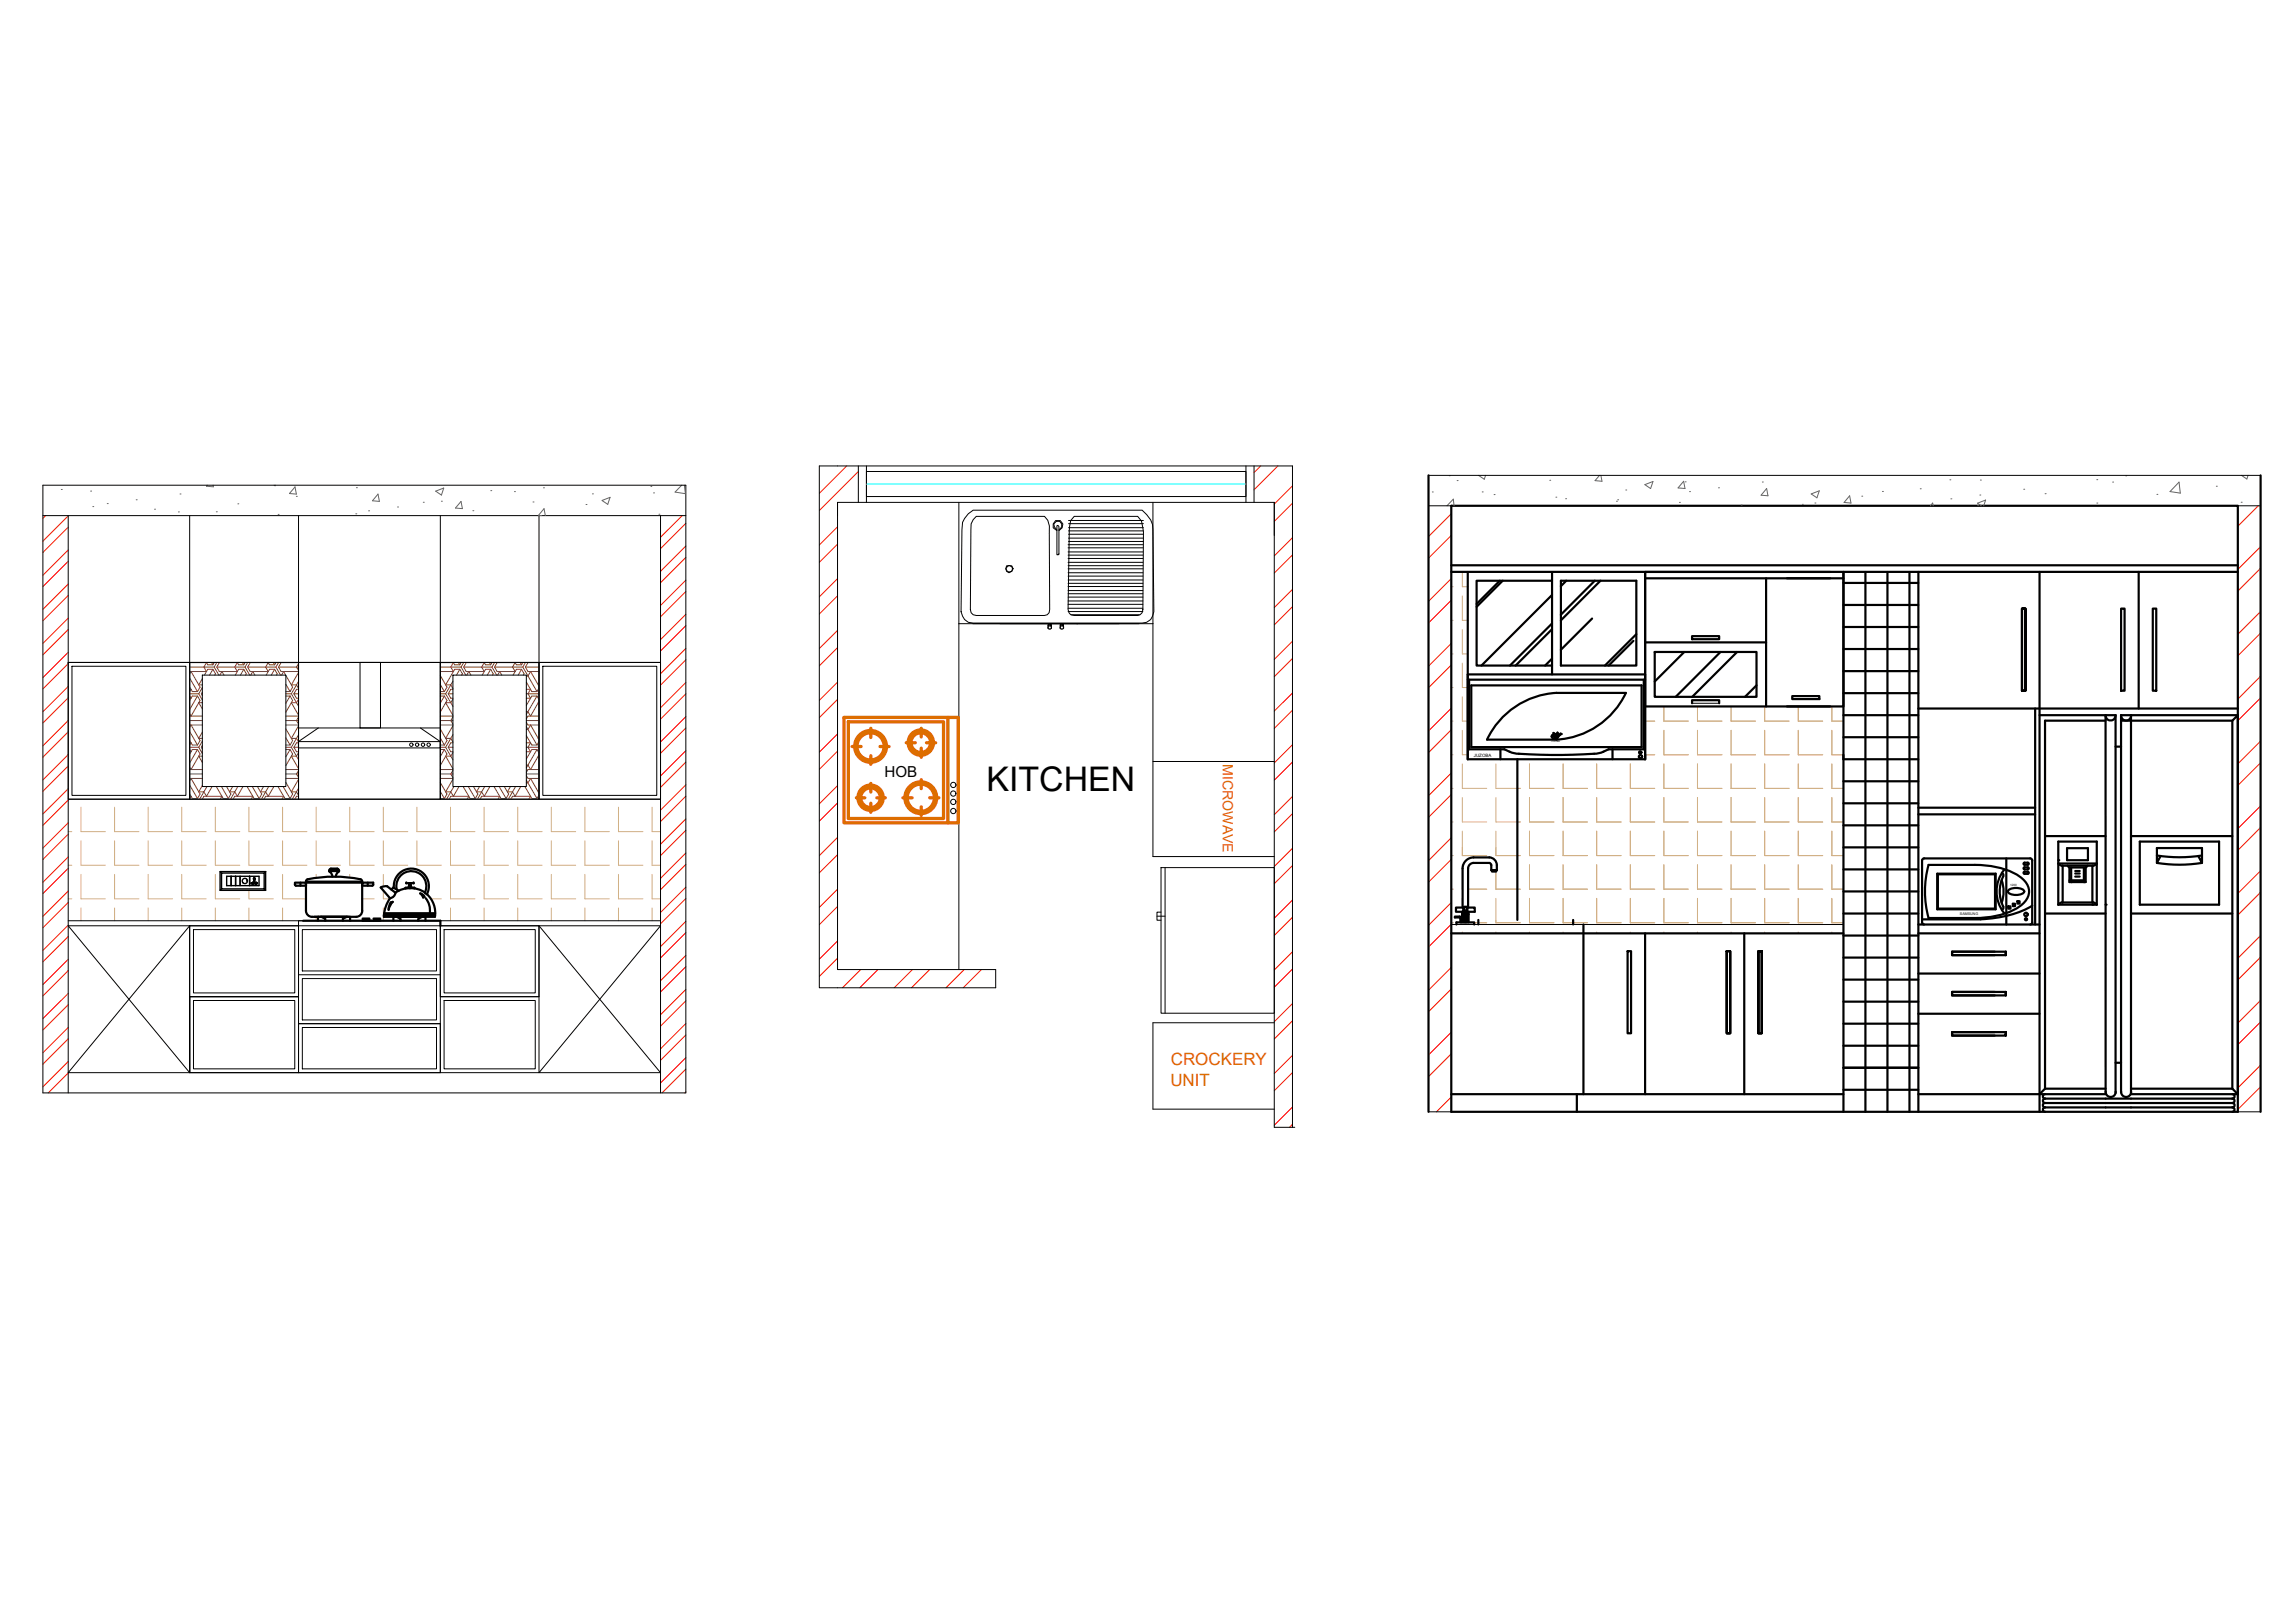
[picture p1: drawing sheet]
<svg xmlns="http://www.w3.org/2000/svg" width="420mm" height="297mm" viewBox="0 0 420 297" stroke-linecap="round" stroke-linejoin="round" font-family="sans-serif">
<defs><g id="words">
<text font-size="6.2" x="180.6" y="144.7">KITCHEN</text>
<g font-size="3.1" fill="#dd6e00">
<text x="214.4" y="195">CROCKERY</text>
<text x="214.3" y="198.7">UNIT</text>
</g>
<text font-size="2.8" x="161.9" y="142.3">HOB</text>
<text font-size="2.6" fill="#dd6e00" x="223.9" y="139.8" transform="rotate(90 223.9 139.8)">MICROWAVE</text>
<text font-size=".8" x="269.8" y="138.6">JUZOBA</text>
<text font-size=".7" x="358.8" y="167.4">SAMSUNG</text>
<text font-size=".6" x="368" y="162.1">1200</text>
<text font-size=".4" x="284" y="135.8">JUZOBA</text>
</g></defs>
<!-- layer: 0 -->
<g fill="none" stroke="#f00" stroke-width=".18">
<path d="M8.4 94.4l-.5 .5M12.5 96.5l-4.6 4.6M12.5 94.4l-4.6 4.6M124.9 94.4l-4 3.9M125.6 95.8l-4.7 4.6M125.6 99.9l-4.7 4.7M153.3 96.4l-3.3 3.4M153.3 99.6l-3.3 3.3M155 85.3l-5 5M157.1 86.3l-7.1 7.1M230.8 85.3l-1.2 1.2M234 85.3l-4.4 4.3"/>
<path d="M236.6 88.9l-3.3 3.4M236.6 98.4l-3.3 3.3M236.6 92.1l-3.3 3.3M265.7 94l-4.2 4.2M265.7 98l-4.2 4.2M413.4 92.6l-3.7 3.7M12.5 115.2l-4.6 4.7M12.5 109l-4.6 4.6M12.5 102.7l-4.6 4.7M12.5 119.4l-4.6 4.6M12.5 113.1l-4.6 4.7M12.5 106.9l-4.6 4.6"/>
<path d="M12.5 100.7l-4.6 4.6M125.6 114.5l-4.7 4.6M125.6 108.3l-4.7 4.6M125.6 102l-4.7 4.7M125.6 118.7l-4.7 4.6M125.6 112.4l-4.7 4.7M125.6 106.2l-4.7 4.6M153.3 105.9l-3.3 3.3M153.3 115.4l-3.3 3.3M153.3 109.1l-3.3 3.3M153.3 118.5l-3.3 3.4M236.6 107.9l-3.3 3.3"/>
<path d="M236.6 117.3l-3.3 3.4M236.6 101.6l-3.3 3.3M236.6 111l-3.3 3.4M265.7 105.9l-4.2 4.2M265.7 117.7l-4.2 4.2M265.7 109.8l-4.2 4.2M413.9 100.1l-4.2 4.1M413.9 111.9l-4.2 4.2M413.9 104l-4.2 4.2M413.9 115.9l-4.2 4.1M12.5 133.9l-4.6 4.7M12.5 127.7l-4.6 4.6"/>
<path d="M12.5 121.5l-4.6 4.6M12.5 138.1l-4.6 4.6M12.5 131.9l-4.6 4.6M12.5 125.6l-4.6 4.7M125.6 139.5l-4.7 4.6M125.6 133.2l-4.7 4.7M125.6 127l-4.7 4.6M125.6 120.8l-4.7 4.6M125.6 137.4l-4.7 4.6M125.6 131.2l-4.7 4.6M125.6 124.9l-4.7 4.6M153.3 124.8l-3.3 3.4"/>
<path d="M153.3 134.3l-3.3 3.4M153.3 128l-3.3 3.3M153.3 137.5l-3.3 3.3M236.6 126.8l-3.3 3.4M236.6 136.3l-3.3 3.3M236.6 120.5l-3.3 3.3M236.6 130l-3.3 3.3M236.6 139.5l-3.3 3.3M265.7 129.6l-4.2 4.2M265.7 121.7l-4.2 4.2M265.7 133.6l-4.2 4.1M413.9 123.8l-4.2 4.1"/>
<path d="M413.9 135.6l-4.2 4.2M413.9 127.7l-4.2 4.2M413.9 139.6l-4.2 4.2M12.5 158.9l-4.6 4.7M12.5 152.7l-4.6 4.6M12.5 146.4l-4.6 4.7M12.5 140.2l-4.6 4.6M12.5 156.8l-4.6 4.7M12.5 150.6l-4.6 4.6M12.5 144.4l-4.6 4.6M125.6 158.2l-4.7 4.6M125.6 152l-4.7 4.6"/>
<path d="M125.6 145.7l-4.7 4.7M125.6 156.1l-4.7 4.7M125.6 149.9l-4.7 4.6M125.6 143.6l-4.7 4.7M153.3 143.8l-3.3 3.3M153.3 153.3l-3.3 3.3M153.3 146.9l-3.3 3.4M153.3 156.4l-3.3 3.4M236.6 145.8l-3.3 3.3M236.6 155.2l-3.3 3.4M236.6 148.9l-3.3 3.4M236.6 158.4l-3.3 3.3"/>
<path d="M265.7 141.5l-4.2 4.1M265.7 153.3l-4.2 4.2M265.7 145.4l-4.2 4.2M265.7 157.3l-4.2 4.2M413.9 147.5l-4.2 4.2M413.9 159.4l-4.2 4.1M413.9 151.4l-4.2 4.2M12.5 177.6l-4.6 4.7M12.5 171.4l-4.6 4.6M12.5 165.2l-4.6 4.6M12.5 175.6l-4.6 4.6M12.5 169.3l-4.6 4.7"/>
<path d="M12.5 163.1l-4.6 4.6M125.6 176.9l-4.7 4.7M125.6 170.7l-4.7 4.6M125.6 164.5l-4.7 4.6M125.6 174.9l-4.7 4.6M125.6 168.6l-4.7 4.6M125.6 162.4l-4.7 4.6M153.3 162.7l-3.3 3.4M153.3 172.2l-3.3 3.3M153.3 165.9l-3.3 3.3M153.3 175.4l-3.3 3.3M157.6 177.4l-3.4 3.4"/>
<path d="M160.7 177.4l-3.3 3.4M167 177.4l-3.3 3.4M170.2 177.4l-3.3 3.4M176.5 177.4l-3.3 3.4M179.7 177.4l-3.3 3.4M236.6 164.7l-3.3 3.3M236.6 174.2l-3.3 3.3M236.6 167.9l-3.3 3.3M236.6 177.4l-3.3 3.3M265.7 165.2l-4.2 4.2M265.7 177.1l-4.2 4.1M265.7 169.1l-4.2 4.2"/>
<path d="M413.9 171.2l-4.2 4.2M413.9 163.3l-4.2 4.2M413.9 175.2l-4.2 4.1M12.5 196.4l-3.7 3.6M12.5 190.1l-4.6 4.7M12.5 183.9l-4.6 4.6M12.5 194.3l-4.6 4.6M12.5 188l-4.6 4.7M12.5 181.8l-4.6 4.6M125.6 181.1l-4.7 4.6M125.6 195.7l-4.4 4.3M125.6 189.4l-4.7 4.7"/>
<path d="M125.6 183.2l-4.7 4.6M125.6 199.8l-.2 .2M125.6 193.6l-4.7 4.6M125.6 187.3l-4.7 4.7M236.6 183.7l-3.3 3.3M236.6 193.1l-3.3 3.4M236.6 186.8l-3.3 3.4M236.6 196.3l-3.3 3.3M265.7 188.9l-4.2 4.2M265.7 181l-4.2 4.2M265.7 192.9l-4.2 4.1M413.9 183.1l-4.2 4.1"/>
<path d="M413.9 194.9l-4.2 4.2M413.9 187l-4.2 4.2M413.9 198.9l-4.2 4.2M236.6 202.6l-3.3 3.3M236.6 205.8l-.5 .5M265.7 200.8l-2.7 2.7"/>
</g>
<g fill="none" stroke="#000" stroke-width=".18">
<path d="M7.9 88.8h117.7v111.2h-117.7zM7.9 94.4h117.7M12.5 94.4v105.6M34.7 94.4v51.9M54.7 94.4v51.9M80.6 94.4v51.9M98.7 94.4v51.9M120.9 94.4v105.6M153.3 94.4v-2.5h80v114.4h3.7M153.3 91.9v85.5h29v3.4h-32.3v-95.5h86.6v121M157.1 85.3v6.6M158.6 86.3h69.5v4.6h-69.5z"/>
<path d="M158.6 85.3v6.6M175.5 91.9v85.5M177.3 94l.9-.6h30.9a4.3 4.3 0 0 1 2 3.5l.1 15.1a2.1 2.1 0 0 1-2.1 2h-30.9a2.21 2.21 0 0 1-2.3-2l.2-15 .1-1.4zM178.7 94.5h12.5l.6 .7 .3 1.1 .1 15.3-.1 .5-.4 .4-.5 .1h-12.5l-.5-.1-.4-.4-.1-.5 .1-15.7 .4-.8zM193.5 97.1l-.7-.5v-.7l.5-.6h.8l.5 .6-.2 .7-.5 .5M193.5 97l-.4-.5-.2-.6 .5-.5h.6l.4 .5v.6l-.5 .5M193.5 96.2h.1l.3 .2v5l-.1 .1h-.3zM195.5 99.7h13.7M195.6 95.3h13.7M195.6 95.8h13.7M195.6 96.6h13.7M195.6 97.2h13.7"/>
<path d="M195.6 97.8h13.7M195.6 98.5h13.7M195.6 99.1h13.7M196.7 94.5h11.6l.7 .9 .3 1.9-.1 14.3-.1 .5-.4 .4-.4 .1h-11.6l-.7-.1-.3-.4-.2-.5 .3-14.6 .2-1.7zM211.1 91.9v64.9h22.2M228.1 85.3v6.6M229.6 85.3v6.6M261.5 87h152.4M261.5 92.6h4.2M409.7 92.6h4.2M175.5 114.1h35.6M184.3 103.6h.9l.3 .5-.3 .5-.5 .2-.4-.2-.2-.5z"/>
<path d="M184.4 103.7l.3-.2 .5 .2 .2 .4-.2 .5-.5 .1-.3-.1-.3-.5zM191.9 114.5v.4M191.9 114.1v.7a.32 .32 0 0 0 .3 .3 .32 .32 0 0 0 .3-.3v-.3M191.9 114.1v.5h.1v-.5M192.2 114.1v.5M192.3 114.1v.5h.1v-.5M192.4 114.1l.1 .8M194.1 114.5v.4M194.3 114.1l-.1 .5-.1-.5v.7a.32 .32 0 0 0 .3 .3 .32 .32 0 0 0 .3-.3v-.3M194.4 114.1v.5M194.5 114.1l.1 .5h.1l-.1-.5M194.7 114.1v.8"/>
<path d="M195.5 111.9h13.7M195.5 111.3h13.7M195.5 110.6h13.7M195.5 110h13.7M195.5 109.3h13.7M195.5 108.7h13.7M195.5 108.1h13.7M195.5 107.3h13.7M195.5 106.8h13.7M195.5 100.3h13.7M195.5 101h13.7M195.5 101.6h13.7"/>
<path d="M195.5 102.2h13.7M195.5 102.9h13.7M195.5 103.5h13.7M195.5 104.1h13.7M195.5 104.8h13.7M195.5 105.4h13.7M195.5 106.1h13.7M196.1 112.5h12.5M12.5 121.2h22.2v25.1h-22.2zM12.5 121.2h108.4M13.2 121.9h20.8v23.7h-20.8zM34.7 121.2h20v25.1h-20z"/>
<path d="M37 123.6h15.3v20.4h-15.3zM54.6 135.7h26v1.2h-26zM54.7 121.2h25.9v25.1h-25.9zM54.7 133.2h25.9M58.3 133.2l-3.7 2.5M65.9 121.2h3.8v12h-3.8zM77 133.2l3.6 2.5M80.6 121.2h18.1v25.1h-18.1zM82.9 123.6h13.5v20.4h-13.5zM98.7 121.2h22.2v25.1h-22.2zM99.4 121.9h20.8v23.7h-20.8zM211.1 139.4h22.2"/>
<path d="M309.8 128.7h4.9M12.5 146.3h108.4M212.6 158.8h20.7v26.6h-20.7zM213.3 158.8v26.6M12.5 168.5h108.4M34.7 169.4h20v13h-20zM34.7 169.4l-22.2 26.9h108.4l-22.2-26.9v26.9l22.2-26.9h-108.4l22.2 26.9M34.7 169.4v26.9M35.4 170.1h18.6v11.6h-18.6zM54.7 178.4h25.9M55.4 179.1h24.5v7.6h-24.5zM55.4 170.1h24.5v7.6h-24.5z"/>
<path d="M55.5 168.5h-.8v27.8M68.4 168.1v.4M80.6 169.4h18.1v13h-18.1zM80.6 169.4v26.9M81.3 170.1h16.7v11.6h-16.7zM211.8 167.7h1.5M212.6 166.9h-.8v1.5h.8M265.7 169.2h71.8M34.7 196.3v-13.9v13.9M34.7 182.4h20v13.9h-20zM34.7 182.4h20M35.4 183.1h18.6v12.5h-18.6z"/>
<path d="M54.7 187.4h25.9v8.9h-25.9zM54.7 187.4h25.9M55.4 188.1h24.5v7.5h-24.5zM80.6 182.4h18.1M81.3 183.1h16.7v12.5h-16.7zM233.3 187.2h-22.2v15.8h22.2M261.5 203.5h4.2M409.7 203.5h4.2"/>
<circle cx="75.3" cy="136.3" r=".31"/>
<circle cx="76.4" cy="136.3" r=".31"/>
<circle cx="77.4" cy="136.3" r=".31"/>
<circle cx="78.5" cy="136.3" r=".31"/>
<circle cx="174.5" cy="145.2" r=".48"/>
<circle cx="174.5" cy="143.7" r=".48"/>
<circle cx="174.5" cy="148.4" r=".48"/>
<circle cx="174.5" cy="146.8" r=".48"/>
</g>
<!-- layer: PDF3_furniture -->
<g fill="none" stroke="#dd6d00" stroke-width=".6">
<path d="M154.5 131.3h20.9v19.3h-20.9zM155.3 132.1h17.4v17.7h-17.4zM156 136.6h1.6M159.4 133.3v1.7M159.4 138.3v1.6M161.1 136.6h1.7M165.9 135.9h1.7M168.7 133.3v1.6M168.7 136.9v1.7M169.6 135.9h1.7M173.5 131.3v19.3M156.8 146h1.5"/>
<path d="M159.4 143.4v1.6M159.4 147v1.7M160.5 146h1.6M165.3 146h1.7M168.7 142.7v1.6M168.7 147.7v1.5M170.2 146h1.7"/>
<circle cx="159.4" cy="136.6" r="2.91"/>
<circle cx="159.4" cy="136.6" r="2.49"/>
<circle cx="168.6" cy="135.9" r="1.8"/>
<circle cx="168.6" cy="135.9" r="2.31"/>
<circle cx="159.4" cy="146" r="1.8"/>
<circle cx="159.4" cy="146" r="2.31"/>
<circle cx="168.6" cy="146" r="2.91"/>
<circle cx="168.6" cy="146" r="2.49"/>
</g>
<!-- layer: 0 -->
<path d="M228.1 88.6h-69.5" fill="none" stroke="#0ff" stroke-width=".18"/>
<g fill="none" stroke="#d0b084" stroke-width=".18">
<path d="M265.7 107.4h.3M265.7 113.5h.3M265.7 119.7h.3M267.7 104.7v2.7h1M267.7 109.1v4.4h1M267.7 115.2v4.5h1M265.7 132h.3M265.7 138.1h.3M265.7 125.8h.3M267.7 127.5v4.5h1M267.7 133.7v4.4h1M267.7 139.8v4.5h4.5"/>
<path d="M267.7 121.4v4.4h1M273.9 139.8v4.5h4.4M280 139.8v4.5h4.5M286.2 139.8v4.5h4.4M292.3 139.8v4.5h4.5M298.5 139.8v4.5h4.4M301.2 132h1.7M301.2 138.1h1.7M304.6 129.3v2.7h4.5M304.6 133.7v4.4h4.5M304.6 139.8v4.5h4.5M310.8 129.3v2.7h4.4"/>
<path d="M310.8 133.7v4.4h4.4M310.8 139.8v4.5h4.4M316.9 129.3v2.7h4.5M316.9 133.7v4.4h4.5M316.9 139.8v4.5h4.5M323.1 129.3v2.7h4.4M323.1 133.7v4.4h4.4M323.1 139.8v4.5h4.4M329.2 129.3v2.7h4.5M329.2 133.7v4.4h4.5M329.2 139.8v4.5h4.5M335.4 129.3v2.7h2.1"/>
<path d="M335.4 133.7v4.4h2.1M335.4 139.8v4.5h2.1M12.5 152.2h.6M12.5 158.4h.6M14.8 147.7v4.5h4.5M14.8 153.9v4.5h4.5M21 147.7v4.5h4.4M21 153.9v4.5h4.4M27.1 147.7v4.5h4.5M27.1 153.9v4.5h4.5M33.3 147.7v4.5h4.5M33.3 153.9v4.5h4.5"/>
<path d="M39.4 147.7v4.5h4.5M39.4 153.9v4.5h4.5M45.6 147.7v4.5h4.4M45.6 153.9v4.5h4.4M51.7 147.7v4.5h4.5M51.7 153.9v4.5h4.5M57.9 147.7v4.5h4.4M57.9 153.9v4.5h4.4M64 147.7v4.5h4.5M64 153.9v4.5h4.5M70.2 147.7v4.5h4.5M70.2 153.9v4.5h4.5"/>
<path d="M76.3 147.7v4.5h4.5M76.3 153.9v4.5h4.5M82.5 147.7v4.5h4.5M82.5 153.9v4.5h4.5M88.6 147.7v4.5h4.5M88.6 153.9v4.5h4.5M94.8 147.7v4.5h4.5M94.8 153.9v4.5h4.5M100.9 147.7v4.5h4.5M100.9 153.9v4.5h4.5M107.1 147.7v4.5h4.5M107.1 153.9v4.5h4.5"/>
<path d="M113.2 147.7v4.5h4.5M113.2 153.9v4.5h4.5M119.4 147.7v4.5h1.5M119.4 153.9v4.5h1.5M265.7 144.3h.3M265.7 150.4h.3M265.7 156.6h.3M267.7 146v4.4h4.5M267.7 152.1v4.5h4.5M267.7 158.3l.1 4.4M273.9 156.6h4.4zM273.9 146v4.4h4.4"/>
<path d="M273.9 159.5v3.2h4.4M273.9 152.1v4.5M280 146v4.4h4.5M280 152.1v4.5h4.5M280 158.3v4.4h4.5M286.2 146v4.4h4.4M286.2 152.1v4.5h4.4M286.2 158.3v4.4h4.4M292.3 146v4.4h4.5M292.3 152.1v4.5h4.5M292.3 158.3v4.4h4.5M298.5 146v4.4h4.4"/>
<path d="M298.5 152.1v4.5h4.4M298.5 158.3v4.4h4.4M304.6 146v4.4h4.5M304.6 152.1v4.5h4.5M304.6 158.3v4.4h4.5M310.8 146v4.4h4.4M310.8 152.1v4.5h4.4M310.8 158.3v4.4h4.4M316.9 146v4.4h4.5M316.9 152.1v4.5h4.5M316.9 158.3v4.4h4.5M323.1 146v4.4h4.4"/>
<path d="M323.1 152.1v4.5h4.4M323.1 158.3v4.4h4.4M329.2 146v4.4h4.5M329.2 152.1v4.5h4.5M329.2 158.3v4.4h4.5M335.4 146v4.4h2.1M335.4 152.1v4.5h2.1M335.4 158.3v4.4h2.1M12.5 164.5h.6M14.8 160v4.5h4.5M14.8 166.2v2.3M21 160v4.5h4.4"/>
<path d="M21 166.2v2.3M27.1 160v4.5h4.5M27.1 166.2v2.3M33.3 160v4.5h4.5M33.3 166.2v2.3M39.4 160v4.5h4.5M39.4 166.2v2.3M45.6 162.9v1.6h4.4M45.6 166.2v2.3M51.7 160v4.5h4.3M51.7 166.2v2.3M57.9 160v.7"/>
<path d="M57.9 167.8v.7M64 160v.6M66.3 164.5h2.2M70.2 163v1.5h1.1M70.2 160v2.2M70.2 166.2v2.3M78.9 164.5h1.9M82.5 160v4.5h4.5M82.5 166.2v2.3M88.6 160v4.5h4.5M88.6 166.2v2.3M94.8 160v4.5h4.5"/>
<path d="M94.8 166.2v2.3M100.9 160v4.5h4.5M100.9 166.2v2.3M107.1 160v4.5h4.5M107.1 166.2v2.3M113.2 160v4.5h4.5M113.2 166.2v2.3M119.4 160v4.5h1.5M119.4 166.2v2.3M265.7 162.7h.3M265.7 168.9h.3M267.7 168.8l4.5 .1"/>
<path d="M267.7 164.4v1.7M267.7 170.6v.2M268.8 162.7h3.4M273.9 164.4v4.5h4.4M273.9 170.6v.2M280 164.4v4.5h4.5M280 170.6v.2M286.2 164.4v4.5h4.4M286.2 170.6v.2M292.3 164.4v4.5h4.5M292.3 170.6v.2M298.5 164.4v4.5h4.4"/>
<path d="M298.5 170.6v.2M304.6 164.4v4.5h4.5M304.6 170.6v.2M310.8 164.4v4.5h4.4M310.8 170.6v.2M316.9 164.4v4.5h4.5M316.9 170.6v.2M323.1 164.4v4.5h4.4M323.1 170.6v.2M329.2 164.4v4.5h4.5M329.2 170.6v.2M335.4 164.4v4.5h2.1"/>
<path d="M335.4 170.6v.2"/>
</g>
<!-- layer: Edges -->
<g fill="none" stroke="#000" stroke-width=".25">
<path d="M40.3 159.5h8.3v3.4h-8.3zM40.3 159.5l.3 .3M40.6 159.8h7.8v2.9h-7.8zM48.6 159.5l-.2 .3M40.6 162.7l-.3 .2M42.3 160.4v1.7h-.8v-1.7h2.4v1.7h-.8v-1.7M42.3 160.4v1.7h.8v-1.7M44 160.4h1.7v1.7h-1.7zM45.3 161.2h-.1a.42 .42 0 0 1-.3 .5 .42 .42 0 0 1-.5-.3 .47 .47 0 0 1 .3-.6 .47 .47 0 0 1 .6 .4M45.7 160.4h1.7v1.7h-1.7zM46.1 161.6h-.1v.1l.2 .1M46.1 161.7h.2"/>
<path d="M46.1 161.6h.1M46.1 161.7h.1M46.1 161.5h.1M46.1 161.5v.1M46.1 161.5l.2 .1M46.3 161.6h.1M46.3 161.5h.1M46.3 161.5v.1M46.3 161.7v.1M46.3 161.8h.1M46.3 161.6v.2M46.4 160.9l.1 .1"/>
<path d="M46.5 161v.3a.15 .15 0 0 0 .2-.1 .15 .15 0 0 0-.1-.2M46.5 161.4h.1v.3h-.1zM46.6 161h.1M46.7 160.8h.1M46.7 160.9l-.1 .1M46.7 160.9l-.1-.3h-.1l-.1 .3M46.7 160.9h.1M46.7 161.8h.1M46.8 161.7h-.1M46.8 161.6h.1M46.8 161.6v.1M46.8 161.7l-.1 .1"/>
<path d="M46.8 161.8h.1M46.8 161.5h.1M46.8 161.5v.1M46.8 161.7v.1M46.8 161.7h.1M46.8 161.6h.3v.1l-.2 .1M46.8 161.7l.1 .1M46.9 161.8h.1M47 161.7h.1M48.4 162.7l.2 .2"/>
</g>
<!-- layer: 0 -->
<g fill="none" stroke="#7a422e" stroke-width=".18">
<path d="M34.7 136.8h1.7M34.7 131.9h2.3M34.7 127h1.7M34.7 122.1h4.5M34.7 124.1l1.5 2.5M34.7 133.9l1.5 2.5M34.7 123.3l.3-.4 1.6 2.9-.4 .8M34.7 133.1l.3-.4 1.6 2.8-.4 .9M34.7 135.5l.5 .9h1M34.7 125.7l.5 .9h1M34.7 121.3h3.1l-.5 .8 .5 .8h-3.1M34.7 126.2h.3l-.3 .4"/>
<path d="M34.7 135.9h.3l-.3 .5M34.7 127.4l.3 .4h-.3M34.7 137.1l.3 .5h-.3M34.7 131.1h2.3M34.7 132.7h2.3M35 121.2v.1M36.2 127.4l-1.5 2.5M36.2 137.2l-1.5 2.4M36.2 127.4l.4 .8-1.6 2.9-.3-.5M36.2 137.2l.4 .8-1.6 2.8-.3-.4M36.2 137.2h-1l-.5 .8M36.2 127.4h-1l-.5 .8"/>
<path d="M36.4 127l.6 1.1M36.4 136.8l.6 1.1M36.9 136.8h.1M36.9 127h.1M36.9 127l.1 .3M36.9 136.8l.1 .3M37 125.8l-.6 1.2M37 135.6l-.6 1.2M37 126.7l-.1 .3M37 136.4l-.1 .4M37 138.4h-.6l.6 1.1M37 128.6h-.6l.6 1.1"/>
<path d="M37 134l-.6 1.1h.6M37 124.2l-.6 1.1h.6M37.8 121.2l.2 .5h1M38.7 121.2l.3 .5M39 122.5l-.6 1.1M39 122.5l.5 .8-.2 .3M39 122.5h-1l-.6 1.1M39.2 122.1l.9 1.5M39.2 121.2l-.2 .5M39.7 122.1h5.2M39.7 121.2l-.5 .9M40.2 121.3h3.3l-.5 .8 .5 .8h-3.3l-.5-.8z"/>
<path d="M40.2 123.6l.4-.7 .4 .7M40.6 121.2h.1M43.4 121.2l.3 .5h.9M44.4 121.2l.2 .5M44.6 122.5l-.6 1.1M44.6 122.5l.5 .8-.1 .3M44.6 122.5h-.9l-.6 1.1M44.9 122.1l.8 1.5M44.9 121.2l-.3 .5M45.3 122.1h5.2M45.3 121.2l-.4 .9M45.8 121.3h3.3l-.5 .8 .5 .8h-3.3l-.5-.8z"/>
<path d="M45.9 123.6l.4-.7 .4 .7M46.3 121.2v.1M49.1 121.2l.2 .5h1M50 121.2l.3 .5M50.3 122.5l-.6 1.1M50.3 122.5l.4 .8-.1 .3M50.3 122.5h-1l-.6 1.1M50.5 122.1l.9 1.5M50.5 121.2l-.2 .5M51 122.1h3.6M51 122.1l.5 .8h3.1M51 121.2l-.5 .9"/>
<path d="M51.6 123.6l.3-.7 .4 .7M51.9 121.2h.1M52.3 136.8h1M52.3 131.9h2.3M52.3 127h1M52.3 125.2l.8 1.4M52.3 135l.8 1.4M52.3 123.6l1.3 2.2-.5 .8M52.3 133.4l1.3 2.1-.5 .9M52.3 136.4h.8M52.3 126.6h.8M52.3 137.2h.8"/>
<path d="M52.3 127.4h.8M52.3 131.1h2.3M52.3 132.7h2.3M53.1 127.4l-.8 1.3M53.1 137.2l-.8 1.3M53.1 127.4l.5 .8-1.3 2.1M53.1 137.2l.5 .8-1.3 2.1M53.3 127l1.3 2.2M53.3 136.8l1.4 2.2M53.8 136.8h.8M53.8 127h.8M53.8 127l.5 .8h.3"/>
<path d="M53.8 136.8l.5 .8h.4M54.6 134.5l-1.3 2.3M54.6 135.9h-.3l-.5 .9M54.6 131.3l-.3 .6 .3 .6M54.6 132.9l-1.3 2.2h1l.3 .6M54.6 124.7l-1.3 2.3M54.6 121.3h-3.1l-.5 .8M54.6 126.2h-.3l-.5 .8M54.6 121.5l-.3 .6 .3 .6M54.6 128l-.3 .6h-1l1.3 2.3M54.6 123.1l-1.3 2.2h1l.3 .7M54.7 137.7l-.4 .7h-1l1.4 2.3"/>
<path d="M80.6 136.8h1M80.6 131.9h2.3M80.6 127h1M80.6 122.1h3.8M80.6 125.3l.8 1.3M80.6 135.1l.8 1.3M80.6 123.6l1.2 2.2-.4 .8M80.6 133.4l1.2 2.1-.4 .9M80.6 136.4h.8M80.6 126.6h.8M80.6 137.2h.8M80.6 127.4h.8"/>
<path d="M80.6 121.3h2.4l-.5 .8 .5 .8h-2.4M80.6 131.1h2.3M80.6 132.7h2.3M81.4 127.4l-.8 1.3M81.4 137.2l-.8 1.3M81.4 127.4l.4 .8-1.2 2.1M81.4 137.2l.4 .8-1.2 2.1M81.6 127l1.3 2.3M81.6 136.8l1.3 2.3M82.1 136.8h.8M82.1 127h.8M82.1 127l.4 .8h.4"/>
<path d="M82.1 136.8l.4 .8h.4M82.9 124.7l-1.3 2.3M82.9 134.5l-1.3 2.3M82.9 126.2h-.4l-.4 .8M82.9 135.9h-.4l-.4 .9M82.9 131.2l-.4 .7 .4 .7M82.9 127.9l-.4 .7h-.9l1.3 2.3M82.9 137.7l-.4 .7h-.9l1.3 2.3M82.9 132.8l-1.3 2.3h.9l.4 .7M83 121.2l.2 .5h1M83.9 121.2l.3 .5M84.2 122.5l-.6 1.1"/>
<path d="M84.2 122.5l.5 .8-.2 .3M84.2 122.5h-1l-1.6 2.8h.9l.4 .7M84.4 122.1l.9 1.5M84.4 121.2l-.2 .5M84.9 122.1h5.2M84.9 121.2l-.5 .9M85.4 121.3h3.3l-.5 .8 .5 .8h-3.3l-.5-.8zM85.4 123.6l.4-.7 .4 .7M85.8 121.2h.1M88.6 121.2l.3 .5h.9M89.6 121.2l.2 .5M89.8 122.5l-.6 1.1"/>
<path d="M89.8 122.5l.5 .8-.1 .3M89.8 122.5h-.9l-.6 1.1M90.1 122.1l.8 1.5M90.1 121.2l-.3 .5M90.5 122.1h5.2M90.6 121.2l-.5 .9M91 121.3h3.3l-.5 .8 .5 .8h-3.3l-.5-.8zM91.1 123.6l.4-.7 .4 .7M91.5 121.2h.1M94.3 121.2l.2 .5h1M95.2 121.2l.3 .5M95.5 122.5l-.6 1.1"/>
<path d="M95.5 122.5l.4 .8-.1 .3M95.5 122.5h-1l-.6 1.1M95.7 122.1l2.6 4.5M95.7 121.2l-.2 .5M96.2 122.1h2.5M96.2 122.1l.5 .8h2M96.2 121.2l-.5 .9M96.4 136.8h2.1M96.4 131.9h2.3M96.4 127h2.1M96.4 133l1.9 3.4M96.4 132.2l.3 .5h2"/>
<path d="M96.4 134.6l1 1.8h.9M96.4 124.8l1 1.8h.9M96.4 126.2h.7l-.4 .8 .4 .8h-.7M96.4 135.9h.7l-.4 .9 .4 .8h-.7M96.4 123.7h.3l.4-.8 1.6 2.7M96.4 133.5h.3l.4-.8 1.6 2.7M97.1 121.2v.1M98.3 127.4l-1.9 3.3M98.3 137.2l-1.9 3.3M98.3 127.4l.4 .6M98.3 137.2l.4 .6M98.3 137.2h-.9l-1 1.7"/>
<path d="M98.3 127.4h-.9l-1 1.7M98.5 127l.2 .2M98.5 136.8l.2 .2M98.7 126.7l-.2 .3M98.7 136.5l-.2 .3M98.7 121.3h-2l-.5 .8M98.7 131.1h-2l-.3 .5M98.7 125.9l-.4 .7M98.7 135.7l-.4 .7M98.7 138.4h-.2l.2 .2M98.7 128.6h-.2l.2 .2M98.7 128.4l-1.6 2.7-.4-.9h-.3"/>
<path d="M98.7 138.2l-1.6 2.6-.4-.8h-.3M98.7 134.9l-.2 .2h.2M98.7 125.1l-.2 .2h.2M34.7 141.7h2.3M34.7 143.7l1.5 2.4M34.7 142.9l.3-.4 1.6 2.8-.4 .8M34.7 145.3l.5 .8h1M34.7 145.7h.3l-.3 .5M34.7 140.8h2.3M34.7 142.5h2.3M37 146.3l.3-.6h3.3l-.3 .6M37 143.8l-.6 1.1h.9l.5 .8 1-1.7"/>
<path d="M37.9 144l-1.3 2.3M39.6 144l1.3 2.1h.9M40.5 144l1.3 2.1M41.5 144l.8 1.3-.5 .8M42.6 144l-.6 .9h1l.5 .8 1-1.7M42.7 146.3l.3-.6h3.3l-.3 .6M43.5 144l-1.3 2.3M45.2 144l1.3 2.1h1M46.2 144l1.3 2.1M47.1 144l.8 1.3-.4 .8M48.2 144l-.5 .9h.9l.5 .8 1-1.7M48.3 146.3l.3-.6h3.3l-.3 .6"/>
<path d="M49.2 144l-1.3 2.3M50.9 144l1.3 2.1h.9M51.8 144l1.3 2.1M52.3 141.7h2.4M52.3 143.2l1.3 2.1-.5 .8M52.3 140.8h2.4M52.3 142.5h2.4M54.7 144.3l-1.2 2M54.7 145.7h-.4l-.3 .6M54.7 141l-.4 .7 .4 .6M54.7 142.6l-1.4 2.3h1l.4 .7M80.6 141.7h2.3"/>
<path d="M80.6 144.9l.8 1.2M80.6 143.2l1.2 2.1-.4 .8M80.6 146.1h.8M80.6 140.8h2.3M80.6 142.5h2.3M82.2 146.3l.3-.6h3.3l-.3 .6M82.9 141l-.4 .7 .4 .6M82.9 142.6l-1.3 2.3h.9l.5 .8 1-1.7M83.1 144l-1.3 2.3M84.8 144l1.3 2.1h.9M85.7 144l1.3 2.1M86.7 144l.8 1.3-.5 .8"/>
<path d="M87.8 144l-.6 .9h1l.5 .8 1-1.7M87.9 146.3l.3-.6h3.3l-.3 .6M88.7 144l-1.3 2.3M90.4 144l1.3 2.1h1M91.4 144l1.3 2.1M92.3 144l.8 1.3-.4 .8M93.5 144l-.6 .9h.9l.5 .8 1-1.7M93.5 146.3l.3-.6h3.3l-.3 .6M94.4 144l-1.3 2.3M96.1 144l1.3 2.1h.9l.4-.6M96.4 143.3h.3l.4-.8 1.6 2.7M96.4 141.7h2.3"/>
<path d="M96.4 142.8l1.9 3.3M96.4 142l.3 .5h2M98.7 140.8h-2l-.3 .5M98.7 144.7l-.2 .2h.2"/>
</g>
<!-- layer: furniture -->
<g fill="none" stroke="#000" stroke-width=".4">
<path d="M261.5 87v116.5M265.7 92.6h144v110.9h-144zM413.9 87v116.5M265.7 104.7h144M265.7 103.5h144M268.7 104.7v34.3h32.5v-34.3M274.6 106.3l-4.3 4.2M275.1 106.3l-4.8 4.8M284.1 106.3h-13.8v15.5h13.8M284.1 104.7v18.7M284.1 114.1l-7.7 7.7M284.1 115.2l-6.6 6.6"/>
<path d="M284.1 108.9l-12.9 12.9M285.8 106.3h13.8v15.5h-13.8zM286.7 106.3l-.9 1M291.5 113.2l-5.7 5.7M292 106.3l-6.2 6.2M293 106.3l-7.2 7.2M299 117.3l-4.5 4.5M299.6 116.1l-5.8 5.7M301.2 105.8h36.3M301.2 117.6h22.1M302.9 119.3h18.7v8.2h-18.7zM308.3 119.3l-5.4 5.4"/>
<path d="M309.8 116.4h4.9v.6h-4.9zM315 119.3l-8.2 8.2M318 119.3l-8.2 8.2M323.3 105.8v23.5M335.1 104.7h-33.9v24.6h33.9M337.5 106.7h13.7M337.5 114.8h13.7M337.5 110.7h13.7M337.5 118.8h13.7M341.5 104.7v98.8M345.5 104.7v98.8M349.6 104.7v98.8"/>
<path d="M351.2 104.7v98.8M370.2 111.4v15v-15h.6v15h-.6h.6v-15zM373.4 104.7v98.8M388.3 111.4h.7v15h-.7zM391.5 104.7v25M394.1 111.4h.7v15h-.7zM268.7 123.4h32.5M268.7 124.4h32.5M269 124.4v12.7h6.4l1 .5M269.4 125.4h31.1v11.3h-31.1zM272.2 135.4a14.9 14.9 0 0 1 12.8-8.6h12.7a14.9 14.9 0 0 1-12.8 8.6h-12.7M274.7 137.1v1.9"/>
<path d="M277.8 139v29.4M284.1 120.5l-1.2 1.3M284.9 134.8l-.1-.2-.4-.5-.1 .4-.2 .1 .7 .3M285.1 134.8v-.7l-.3 .3 .2 .4M285.2 135a.62 .62 0 0 1-.7 .2 .62 .62 0 0 1-.4-.5 1.23 1.23 0 0 0 1.6-.4h.2l-.2 .1-.5 .6M295.2 137.1v1.9M300.9 124.4v12.7h-6.4l-1.4 .6a68.3 68.3 0 0 1-13.1 .4l-2.4-.2-1.2-.3M309.8 128.7v-.5h4.9v.5M321.6 125.4l-2.1 2.1M327.1 129.3h10.4v-24.6v98.8M328.1 127.4h5v.5h-5zM337.5 122.8h13.7"/>
<path d="M337.5 130.9h13.7M337.5 126.9h13.7M337.5 139h13.7M337.5 134.9h13.7M351.2 129.7h58.5M372.6 129.7v39.5M373.4 130.9h13.9M385.5 131.9h-11.1v67.3M387.3 130.9a.92 .92 0 0 1-.9 1 .92 .92 0 0 1-.9-1v69M387.3 130.9v69.1M387.3 136.6h1M388.3 131.9h20.4"/>
<path d="M388.3 130.9a.92 .92 0 0 0 .9 1 .92 .92 0 0 0 1-1l-.1 69.1M409.7 130.9h-21.4v69M60.3 159.4h1.8M60.3 159.4v.1a.98 .98 0 0 1 .5 .9M60.4 159.1h1.6M60.6 159h1.2l.2 .2v.3a.98 .98 0 0 0-.5 .9M60.6 159l-.3 .4M269.8 157.9h2.8l.2 .1 .2 .3M269.8 156.9h2.9M269.8 157.9a1.01 1.01 0 0 0-1 1v7.2M269.8 156.9a2.02 2.02 0 0 0-2 2v7.2M272.6 156.9a1.43 1.43 0 0 1 1.4 1.4v1h-1v-1"/>
<path d="M273.1 159.3v.2h.8v-.2M337.5 159.1h13.7M337.5 147h13.7M337.5 143h13.7M337.5 155.1h13.7M337.5 151.1h13.7M351.2 147.8h21.4M351.2 149h21.4M352.3 157.1h19.4M352.3 157.1h-.2l-.2 .4v11.3M353.1 158.3h8.4a13.1 13.1 0 0 1 9.1 2.8 2.74 2.74 0 0 1 0 4.1 13.1 13.1 0 0 1-9.1 2.8h-8.4a18.3 18.3 0 0 1 0-9.7M354.7 159.9h10.7v6.5h-10.7z"/>
<path d="M366.5 159.8a.43 .43 0 0 1 .2 .6 6.4 6.4 0 0 0 .1 5.7l-.3 .4M366.9 159.2a6.4 6.4 0 0 0 0 7.9M367.3 157.1v12.1M370.5 159.6l.7-.1 .2 .2-.2 .2h-.5h-.2zM370.5 158.8l.7-.1 .2 .2-.2 .2h-.5h-.2zM370.6 157.9h.6M370.7 157.9l-.2 .2 .1 .2 .8-.1v-.3h-.2M371.7 157.1h.2l.2 .4-.1 11.3M374.4 153h11.1M376.8 154h7.1v11.6h-7.1zM377.5 158.4h5.7M378.4 155.2h3.8v2.2h-3.8z"/>
<path d="M378.5 158.4l.4 .3M378.9 158.8h2.9v2.6h-2.9zM379.2 158.8v2.3h2.3v-2.3M379.9 159.4h.8M379.9 159.9h.8M382.2 158.4l-.4 .3M390.1 153h18.6M391.7 154h14.6v11.6h-14.6zM394.9 157.9a26.1 26.1 0 0 0 8.2 0M394.9 156.6a27 27 0 0 0 8.2 0M395.6 156.7l-.7 1.2v-2.7h8.2v2.7l-.6-1.2M54 161.9l.2 .2h1.8v-.6h-2v.4"/>
<path d="M55 161.5v.6M55.5 168.5h25.1v.9M56 161.5h10.3M56 161.4h10.3M56.2 161a22.5 22.5 0 0 1 10 0l.1 .3v5.4a1.11 1.11 0 0 1-1.1 1.1h-8.1a1.11 1.11 0 0 1-1.1-1.1v-5.4zM58.2 168.5v-.7h5.9v.7M58.8 167.8l.7 .4v.3M63.5 167.8l-.7 .4v.3M66.4 168.1h1.2v.4h-1.2zM67.3 161.5v.6M68.3 161.9l-.1 .2h-1.9v-.6h2v.4M68.4 168.1h1.2v.4h-1.2"/>
<path d="M70.3 167.6h9.4M70.3 167.4h9.3M70.3 167.1h9.4M71.5 165.1l-.3 .7-.1 .7 .3-.8 .5-.6-.4 .1M71.6 162.8l.4-.4 1 .6M72 168.5v-.7h5.9v.7M72.1 162.5a3.2 3.2 0 0 1 3.8-3.5 3.2 3.2 0 0 1 2.3 4.7M72.4 163.4a1.12 1.12 0 0 1-1 1M72.6 162.8a2.75 2.75 0 0 1 3-3.3 2.75 2.75 0 0 1 2.2 3.9 5 5 0 0 0-5.4 0l-1.5-1.2h-.6l-.6 .2 1.7 2M72.6 167.8l.7 .4v.3M74.4 161.5v.2h1.3v-.2M74.9 162.4h-.1"/>
<path d="M74.9 161.6v.8M75.2 161.6v.8M75.2 162.4h.1M75.9 162.6v-.1l-1.1-.1-.6 .1v.1M76.9 163.5l.5 .2 .3 .4M76.9 163.5l.6 .8M77.3 167.8l-.7 .4v.3M77.7 164.1l-.2 .2M77.8 163.4l.4 .3M77.9 164.4a3.5 3.5 0 0 1 .8 2.7M78.2 163.7a4.6 4.6 0 0 1 1.4 4.1h-9.3l.3-1.9 .8-1.5M265.7 170.8h71.8"/>
<path d="M266.6 169.2v-.4h3.3v.4M267.2 167.9h-.8v-.1h1l.1 .3v.7M267.2 167.9l.2 .2M267.4 168.1v.7M267.7 166.9v1.9M267.7 167.3h.3M267.9 166.9v-.8h-1.3v.8h1.4v1.9M268 166h.5v.7h-.5zM268.2 166.7v2.1M268.4 166.7v2.1M268.6 167.3h.3M268.6 166.9v-.8h1.4v.8h-1.4v1.9"/>
<path d="M268.9 166.9v1.9M270.6 168.4v.8M288 168.4v.8M289.9 169.2v31.1M298 174.1h.6v15h-.6zM301.2 170.8v29.5M316.1 174.1h.7v15h-.7v-15v15h.7v-15zM319.3 170.8v29.5M321.9 174.1v15h.6v-15v15h-.6v-15h.6zM337.5 163.1h13.7M337.5 171.2h13.7M337.5 167.2h13.7"/>
<path d="M337.5 179.3h13.7M337.5 175.3h13.7M351.2 170.8h22.2M351.2 178.2h22.2M351.2 169.2h22.2M351.9 168.8l.2 .4h.2M354.8 160h10.4v6.3h-10.4zM365.2 174.2h-7.8v.6h9.8M366.4 161.1l.4 1.8-.1 1.2-.3 1.1M367.2 174.2h-9.8v.6h7.8M367.2 174.2v.6v-.6M367.7 165.9h.4v.4h-.4z"/>
<path d="M367.7 163a2.53 2.53 0 0 1 2.8 0l.1 .2a1.74 1.74 0 0 1-2 .6 .79 .79 0 0 1-.9-.8zM368.5 165.4h.4v.4h-.4zM369.3 164.9h.4v.5h-.4zM372.1 165.8a19.9 19.9 0 0 1-9.5 2.4l-10.7 .1M372.1 168.8l-.2 .4h-.2M374.4 167.2h11.1M377.5 165.2h5.7M379.9 160.4h.8M383.9 165.6l-.4-.3-.4-.1v-6.8l.4-.1 .4-.3h-7.1l.4 .3 .4 .1v6.8l-.4 .1-.4 .3M390.1 167.2h18.6M337.5 187.4h13.7M337.5 183.3h13.7"/>
<path d="M337.5 195.4h13.7M337.5 191.4h13.7M337.5 199.4h13.7M351.2 185.5h22.2M365.2 181.5h-7.8v.7h9.8M365.2 188.9h-7.8v.6h9.8v-.6v.6M367.2 181.5h-9.8v.7h7.8M367.2 188.9h-9.8v.6h7.8M367.2 181.5v.7v-.7M374.4 199.2h11.1M374.4 199.2l-1 1.1M385.5 199.8a.92 .92 0 0 0 .9 1 .92 .92 0 0 0 .9-1"/>
<path d="M387.3 194.5h1M388.3 199.8a.92 .92 0 0 0 .9 1 .92 .92 0 0 0 1-1M390.1 199.2h18.6M408.7 199.2v-67.3l1-1v69.4M408.7 199.2l1 1.1M265.7 200.3h71.8M288.7 200.3v3.2M351.2 200.3h34.3M374.4 200.3a.41 .41 0 0 0-.4 .4 .41 .41 0 0 0 .4 .4h34.3M374.4 201.9a.41 .41 0 0 0-.4 .4 .41 .41 0 0 0 .4 .4h34.3M374.4 202.7a.41 .41 0 0 0-.4 .4 .41 .41 0 0 0 .4 .4M374.4 201.1a.41 .41 0 0 0-.4 .4 .41 .41 0 0 0 .4 .4"/>
<path d="M390.1 200.3h19.6M408.7 202.7a.41 .41 0 0 1 .4 .4 .41 .41 0 0 1-.4 .4M408.7 201.1a.41 .41 0 0 1 .4 .4 .41 .41 0 0 1-.4 .4h-34.3M408.7 200.3a.41 .41 0 0 1 .4 .4 .41 .41 0 0 1-.4 .4M408.7 201.9a.41 .41 0 0 1 .4 .4 .41 .41 0 0 1-.4 .4"/>
<circle cx="300.3" cy="137.7" r=".22"/>
<circle cx="300.3" cy="138.5" r=".3"/>
<circle cx="370.9" cy="167.4" r=".32"/>
<circle cx="370.9" cy="168.2" r=".2"/>
</g>
<g fill="#000">
<circle cx="376.8" cy="157.4" r=".2"/>
<circle cx="378.9" cy="161.1" r=".2"/>
<circle cx="379.2" cy="161.4" r=".2"/>
<circle cx="381.5" cy="161.4" r=".2"/>
<circle cx="383.1" cy="165.6" r=".2"/>
<circle cx="385.5" cy="165.6" r=".2"/>
</g>
<!-- layer: 0 -->
<g fill="none" stroke="#636466" stroke-width=".18">
<path d="M11.2 89.6h.1M16.6 89.9h.1M17 92.7h.1M19.6 92.2h.1M24.9 91.5h.1M28.3 93.2h.1M32.7 93.7h.1M33 90.4h.1M38 88.8l-.2 .2 1.3 .1-.1-.3M39.6 93.7h.1M43.5 92.2h.1M50.2 88.8l.2 .1v-.1"/>
<path d="M50.9 94.1h.1M54 89.1l.3 1.3-1.3-.1zM54.3 90.8h.1M65.1 94h.1M65.2 89.3h.1M67.5 93.5h.1M69.2 90.4l.3 1.4-1.3-.2zM72.8 92.8h.1M77.5 91.9h.1M79.8 89.9l1.4-.6-.4 1.3zM80.8 91.7h.1M84.4 91.8l.3 1.3-1.3-.1z"/>
<path d="M86.6 93.5h.1M89.9 89.8h.1M94.2 90h.1M97.6 91.9h.1M99.2 94.4l-.6-.1 1-1.2 .2 1.3M99.5 89.3h.1M107.3 92.3h.1M108.5 90.4h.1M110.2 91.6l1.5-.6-.4 1.3zM119.2 89h.1M119.6 90.2h.1M120.6 94.1h.1"/>
<path d="M124.8 88.8l-1.2 1.3 1.9 .3-.2-1.6M262.2 90h.1M264.9 92.6l1.2-1.2 .1 1.2M265.3 87.1h.1M266.8 88h.1M270.7 87l1 .7 .3-.7M271.4 90h.1M273.5 90.5h.1M283.7 87.9h.1M284.8 91h.1M286.6 91.3h.1M292.8 87l-.8 1 1.3 .1-.2-1.1"/>
<path d="M295.9 91.7h.1M296.2 91.5h.1M297.6 89.7h.1M302.6 88.1l-1.5 .6M302.6 88.1l-.4 1.3-1.1-.7M307.5 91.9h.1M308.2 88.1l.3 1.3-1.3-.1zM308.5 88.2h.1M309.3 90h.1M314.6 89.3h.1M318.8 92.4h.1M322.6 88.2h.1"/>
<path d="M323.4 89.4l.3 1.3-1.3-.1zM330 92.3h.1M331.6 90.4l1.5-.6-.5 1.3zM332.3 92.1h.1M338.6 90.7l.3 1.4-1.3-.1zM340.8 90.8h.1M344.6 89.9h.1M351.5 89.5h.1M353.4 92.6l.4-.5 .1 .5M357 87.8h.1M357.2 91.3h.1M362.1 92.5h.1"/>
<path d="M362.5 90.6h.1M362.6 87.9h.1M362.7 92.6l-.7-.5 1.5-.6-.3 1.1M370.5 89.5h.1M374.4 90.4h.1M383.9 87.8h.1M383.9 92.1h.1M386.8 88.2h.1M389.2 87.1h.1M394.9 90.5h.1M398.9 88.2l.3 2.1-1.9-.3zM405.8 89h.1"/>
<path d="M410.3 91.9h.1M410.4 87l.9 .7 .3-.7"/>
</g>
<use href="#words"/>
</svg>
